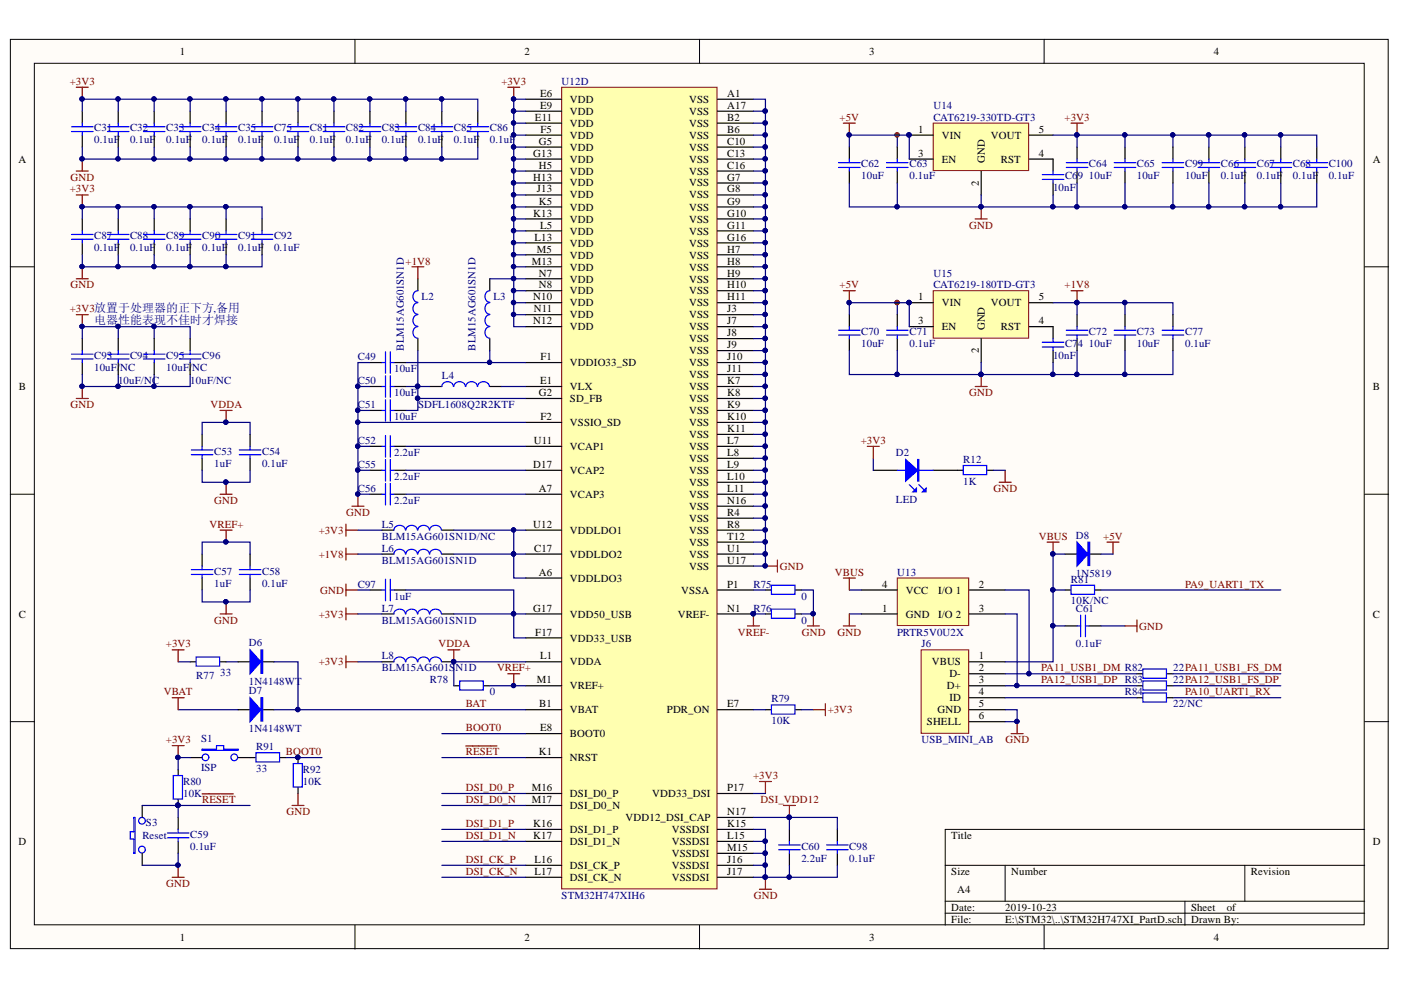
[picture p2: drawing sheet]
<svg xmlns="http://www.w3.org/2000/svg" width="297mm" height="210mm" viewBox="0 0 297 210" stroke-linecap="round" stroke-linejoin="round" font-family="sans-serif">
<defs><g id="words">
<text font-size="2.5" fill="#000080" x="20" y="68.8">电器性能表现不佳时才焊接</text>
<g font-size="2.3">
<text x="38.1" y="11.7">1</text>
<text x="111.2" y="11.7">2</text>
<text x="184.3" y="11.7">3</text>
<text x="257.3" y="11.7">4</text>
<text x="114.5" y="20.5">E6</text>
<text x="114.5" y="23.1">E9</text>
<text x="120.9" y="21.8">VDD</text>
<text x="146.1" y="21.8">VSS</text>
<text x="154.2" y="20.5">A1</text>
<text x="154.2" y="23.1">A17</text>
<text x="113.4" y="25.6">E11</text>
<text x="114.6" y="28.1">F5</text>
<text x="120.9" y="26.9">VDD</text>
<text x="120.9" y="29.4">VDD</text>
<text x="120.9" y="24.3">VDD</text>
<text x="146.1" y="26.9">VSS</text>
<text x="146.1" y="29.4">VSS</text>
<text x="146.1" y="24.3">VSS</text>
<text x="154.2" y="25.6">B2</text>
<text x="154.2" y="28.1">B6</text>
<text x="194.7" y="28.1">1</text>
<text x="199.7" y="29.4">VIN</text>
<text x="210.1" y="29.4">VOUT</text>
<text x="220.2" y="28.1">5</text>
<text x="3.9" y="34.5">A</text>
<text x="113.1" y="33.2">G13</text>
<text x="114.3" y="30.7">G5</text>
<text x="114.3" y="35.7">H5</text>
<text x="120.9" y="31.9">VDD</text>
<text x="120.9" y="34.5">VDD</text>
<text x="146.1" y="31.9">VSS</text>
<text x="146.1" y="34.5">VSS</text>
<text x="154.2" y="30.7">C10</text>
<text x="154.2" y="33.2">C13</text>
<text x="154.2" y="35.7">C16</text>
<text x="194.7" y="33.2">3</text>
<text x="199.7" y="34.5">EN</text>
<text x="208.8" y="34.5" transform="rotate(-90 208.8 34.5)">GND</text>
<text x="212.2" y="34.5">RST</text>
<text x="220.2" y="33.2">4</text>
<text x="291.1" y="34.5">A</text>
<text x="113.1" y="38.3">H13</text>
<text x="113.8" y="40.8">J13</text>
<text x="120.9" y="37">VDD</text>
<text x="120.9" y="39.5">VDD</text>
<text x="146.1" y="37">VSS</text>
<text x="146.1" y="39.5">VSS</text>
<text x="154.2" y="38.3">G7</text>
<text x="154.2" y="40.8">G8</text>
<text x="207.5" y="39.5" transform="rotate(-90 207.5 39.5)">2</text>
<text x="113.1" y="46">K13</text>
<text x="114.3" y="43.4">K5</text>
<text x="120.9" y="44.7">VDD</text>
<text x="120.9" y="42.1">VDD</text>
<text x="120.9" y="47.2">VDD</text>
<text x="146.1" y="42.1">VSS</text>
<text x="146.1" y="44.7">VSS</text>
<text x="146.1" y="47.2">VSS</text>
<text x="154.2" y="43.4">G9</text>
<text x="154.2" y="46">G10</text>
<text x="113.3" y="51">L13</text>
<text x="113.8" y="53.6">M5</text>
<text x="114.5" y="48.5">L5</text>
<text x="120.9" y="49.8">VDD</text>
<text x="120.9" y="52.3">VDD</text>
<text x="146.1" y="49.8">VSS</text>
<text x="146.1" y="52.3">VSS</text>
<text x="154.2" y="48.5">G11</text>
<text x="154.2" y="53.6">H7</text>
<text x="154.2" y="51">G16</text>
<text x="112.7" y="56.1">M13</text>
<text x="114.3" y="58.6">N7</text>
<text x="120.9" y="54.8">VDD</text>
<text x="120.9" y="57.4">VDD</text>
<text x="120.9" y="59.9">VDD</text>
<text x="146.1" y="54.8">VSS</text>
<text x="146.1" y="57.4">VSS</text>
<text x="146.1" y="59.9">VSS</text>
<text x="154.2" y="56.1">H8</text>
<text x="154.2" y="58.6">H9</text>
<text x="113.1" y="63.7">N10</text>
<text x="114.3" y="61.2">N8</text>
<text x="120.9" y="62.4">VDD</text>
<text x="120.9" y="65">VDD</text>
<text x="146.1" y="62.4">VSS</text>
<text x="146.1" y="65">VSS</text>
<text x="154.2" y="61.2">H10</text>
<text x="154.2" y="63.7">H11</text>
<text x="194.7" y="63.7">1</text>
<text x="199.7" y="65">VIN</text>
<text x="210.1" y="65">VOUT</text>
<text x="220.2" y="63.7">5</text>
<text x="113.1" y="68.8">N12</text>
<text x="113.2" y="66.2">N11</text>
<text x="120.9" y="67.5">VDD</text>
<text x="120.9" y="70">VDD</text>
<text x="146.1" y="67.5">VSS</text>
<text x="146.1" y="70">VSS</text>
<text x="154.2" y="66.2">J3</text>
<text x="154.2" y="68.8">J7</text>
<text x="154.2" y="71.3">J8</text>
<text x="194.7" y="68.8">3</text>
<text x="199.7" y="70">EN</text>
<text x="208.8" y="70" transform="rotate(-90 208.8 70)">GND</text>
<text x="212.2" y="70">RST</text>
<text x="220.2" y="68.8">4</text>
<text x="114.6" y="76.4">F1</text>
<text x="120.9" y="77.6">VDDIO33_SD</text>
<text x="146.1" y="72.6">VSS</text>
<text x="146.1" y="75.1">VSS</text>
<text x="146.1" y="77.6">VSS</text>
<text x="154.2" y="73.8">J9</text>
<text x="154.2" y="76.4">J10</text>
<text x="207.5" y="74.9" transform="rotate(-90 207.5 74.9)">2</text>
<text x="4" y="82.7">B</text>
<text x="114.3" y="84">G2</text>
<text x="114.5" y="81.4">E1</text>
<text x="120.9" y="82.7">VLX</text>
<text x="146.1" y="80.2">VSS</text>
<text x="146.1" y="82.7">VSS</text>
<text x="154.2" y="78.9">J11</text>
<text x="154.2" y="81.4">K7</text>
<text x="154.2" y="84">K8</text>
<text x="291.1" y="82.7">B</text>
<text x="114.6" y="89">F2</text>
<text x="120.9" y="85.2">SD_FB</text>
<text x="146.1" y="85.2">VSS</text>
<text x="146.1" y="87.8">VSS</text>
<text x="154.2" y="86.5">K9</text>
<text x="154.2" y="89">K10</text>
<text x="113.2" y="94.1">U11</text>
<text x="120.9" y="90.3">VSSIO_SD</text>
<text x="120.9" y="95.4">VCAP1</text>
<text x="146.1" y="90.3">VSS</text>
<text x="146.1" y="92.8">VSS</text>
<text x="146.1" y="95.4">VSS</text>
<text x="154.2" y="91.6">K11</text>
<text x="154.2" y="94.1">L7</text>
<text x="113.1" y="99.2">D17</text>
<text x="120.9" y="100.4">VCAP2</text>
<text x="146.1" y="97.9">VSS</text>
<text x="146.1" y="100.4">VSS</text>
<text x="154.2" y="96.6">L8</text>
<text x="154.2" y="99.2">L9</text>
<text x="154.2" y="101.7">L10</text>
<text x="114.3" y="104.3">A7</text>
<text x="120.9" y="105.6">VCAP3</text>
<text x="146.1" y="103">VSS</text>
<text x="146.1" y="105.6">VSS</text>
<text x="154.2" y="104.3">L11</text>
<text x="154.2" y="106.9">N16</text>
<text x="113.1" y="111.9">U12</text>
<text x="120.9" y="113.2">VDDLDO1</text>
<text x="146.1" y="110.7">VSS</text>
<text x="146.1" y="113.2">VSS</text>
<text x="146.1" y="108.1">VSS</text>
<text x="154.2" y="109.4">R4</text>
<text x="154.2" y="111.9">R8</text>
<text x="113.2" y="117">C17</text>
<text x="120.9" y="118.3">VDDLDO2</text>
<text x="146.1" y="118.3">VSS</text>
<text x="146.1" y="115.7">VSS</text>
<text x="154.2" y="117">U1</text>
<text x="154.2" y="114.5">T12</text>
<text x="154.2" y="119.5">U17</text>
<text x="114.3" y="122.1">A6</text>
<text x="120.9" y="123.3">VDDLDO3</text>
<text x="144.4" y="125.9">VSSA</text>
<text x="146.1" y="120.8">VSS</text>
<text x="154.2" y="124.6">P1</text>
<text x="187.1" y="124.6">4</text>
<text x="192.1" y="125.9">VCC</text>
<text x="198.9" y="125.9">I/O 1</text>
<text x="207.5" y="124.6">2</text>
<text x="4" y="130.9">C</text>
<text x="113.1" y="129.7">G17</text>
<text x="120.9" y="130.9">VDD50_USB</text>
<text x="143.7" y="130.9">VREF-</text>
<text x="154.2" y="129.7">N1</text>
<text x="187.1" y="129.7">1</text>
<text x="192.1" y="130.9">GND</text>
<text x="198.9" y="130.9">I/O 2</text>
<text x="207.5" y="129.7">3</text>
<text x="291.1" y="130.9">C</text>
<text x="113.5" y="134.7">F17</text>
<text x="120.9" y="136">VDD33_USB</text>
<text x="114.5" y="139.8">L1</text>
<text x="120.9" y="141.1">VDDA</text>
<text x="197.6" y="141.1">VBUS</text>
<text x="201.3" y="143.6">D-</text>
<text x="207.5" y="139.8">1</text>
<text x="207.5" y="142.4">2</text>
<text x="113.8" y="144.9">M1</text>
<text x="114.3" y="150">B1</text>
<text x="120.9" y="146.2">VREF+</text>
<text x="154.2" y="150">E7</text>
<text x="200.8" y="146.2">D+</text>
<text x="201.3" y="148.7">ID</text>
<text x="207.5" y="144.9">3</text>
<text x="207.5" y="147.4">4</text>
<text x="207.5" y="150">5</text>
<text x="114.5" y="155">E8</text>
<text x="120.9" y="151.2">VBAT</text>
<text x="141.4" y="151.2">PDR_ON</text>
<text x="196.5" y="153.8">SHELL</text>
<text x="198.7" y="151.2">GND</text>
<text x="207.5" y="152.5">6</text>
<text x="114.3" y="160.1">K1</text>
<text x="120.9" y="161.4">NRST</text>
<text x="120.9" y="156.3">BOOT0</text>
<text x="112.7" y="167.8">M16</text>
<text x="154.2" y="167.8">P17</text>
<text x="112.7" y="170.3">M17</text>
<text x="120.9" y="169">DSI_D0_P</text>
<text x="120.9" y="171.6">DSI_D0_N</text>
<text x="138.3" y="169">VDD33_DSI</text>
<text x="154.2" y="172.8">N17</text>
<text x="3.9" y="179.2">D</text>
<text x="113.1" y="175.4">K16</text>
<text x="113.1" y="177.9">K17</text>
<text x="120.9" y="176.6">DSI_D1_P</text>
<text x="120.9" y="179.2">DSI_D1_N</text>
<text x="132.6" y="174.1">VDD12_DSI_CAP</text>
<text x="142.4" y="176.6">VSSDSI</text>
<text x="142.4" y="179.2">VSSDSI</text>
<text x="154.2" y="175.4">K15</text>
<text x="154.2" y="177.9">L15</text>
<text x="201.7" y="177.9">Title</text>
<text x="291.1" y="179.2">D</text>
<text x="113.3" y="183">L16</text>
<text x="113.3" y="185.5">L17</text>
<text x="120.9" y="184.3">DSI_CK_P</text>
<text x="142.4" y="184.3">VSSDSI</text>
<text x="142.4" y="181.7">VSSDSI</text>
<text x="154.2" y="183">J16</text>
<text x="154.2" y="180.5">M15</text>
<text x="154.2" y="185.5">J17</text>
<text x="201.7" y="185.5">Size</text>
<text x="214.4" y="185.5">Number</text>
<text x="265.2" y="185.5">Revision</text>
<text x="120.9" y="186.8">DSI_CK_N</text>
<text x="142.4" y="186.8">VSSDSI</text>
<text x="203" y="189.3">A4</text>
<text x="201.7" y="193.1">Date:</text>
<text x="201.7" y="195.7">File:</text>
<text x="213.1" y="193.1">2019-10-23</text>
<text x="213.1" y="195.7">E:\STM32\..\STM32H747XI_PartD.sch</text>
<text x="252.5" y="193.1">Sheet</text>
<text x="252.5" y="195.7">Drawn By:</text>
<text x="260.1" y="193.1">of</text>
<text x="38.1" y="199.5">1</text>
<text x="111.2" y="199.5">2</text>
<text x="184.3" y="199.5">3</text>
<text x="257.3" y="199.5">4</text>
</g>
<g font-size="2.3" fill="#800000">
<text x="14.8" y="18">+3V3</text>
<text x="106.3" y="18">+3V3</text>
<text x="178" y="25.6">+5V</text>
<text x="225.7" y="25.6">+3V3</text>
<text x="14.8" y="40.8">+3V3</text>
<text x="15" y="38.3">GND</text>
<text x="205.5" y="48.5">GND</text>
<text x="86" y="56.1">+1V8</text>
<text x="15" y="61.2">GND</text>
<text x="178" y="61.2">+5V</text>
<text x="225.7" y="61.2">+1V8</text>
<text x="14.8" y="66.2">+3V3放置于处理器的正下方,备用</text>
<text x="205.5" y="84">GND</text>
<text x="15" y="86.5">GND</text>
<text x="44.7" y="86.5">VDDA</text>
<text x="182.5" y="94.1">+3V3</text>
<text x="45.4" y="106.9">GND</text>
<text x="210.7" y="104.3">GND</text>
<text x="44.4" y="111.9">VREF+</text>
<text x="67.6" y="113.2">+3V3</text>
<text x="73.4" y="109.4">GND</text>
<text x="67.6" y="118.3">+1V8</text>
<text x="220.2" y="114.5">VBUS</text>
<text x="233.9" y="114.5">+5V</text>
<text x="67.9" y="125.9">GND</text>
<text x="165.3" y="120.8">GND</text>
<text x="177" y="122.1">VBUS</text>
<text x="251.3" y="124.6">PA9_UART1_TX</text>
<text x="67.6" y="130.9">+3V3</text>
<text x="35.2" y="137.3">+3V3</text>
<text x="45.4" y="132.2">GND</text>
<text x="92.9" y="137.3">VDDA</text>
<text x="156.5" y="134.7">VREF-</text>
<text x="170" y="134.7">GND</text>
<text x="177.6" y="134.7">GND</text>
<text x="241.5" y="133.5">GND</text>
<text x="67.6" y="141.1">+3V3</text>
<text x="105.4" y="142.4">VREF+</text>
<text x="220.7" y="142.4">PA11_USB1_DM R82</text>
<text x="34.8" y="147.4">VBAT</text>
<text x="98.8" y="150">BAT</text>
<text x="220.7" y="144.9">PA12_USB1_DP R83</text>
<text x="251.3" y="147.4">PA10_UART1_RX</text>
<text x="98.8" y="155">BOOT0</text>
<text x="175.5" y="151.2">+3V3</text>
<text x="35.2" y="157.6">+3V3</text>
<text x="60.6" y="160.1">BOOT0</text>
<text x="98.8" y="160.1">RESET</text>
<text x="213.2" y="157.6">GND</text>
<text x="98.8" y="167.8">DSI_D0_P</text>
<text x="159.7" y="165.2">+3V3</text>
<text x="42.9" y="170.3">RESET</text>
<text x="60.7" y="172.8">GND</text>
<text x="98.8" y="170.3">DSI_D0_N</text>
<text x="161.3" y="170.3">DSI_VDD12</text>
<text x="98.8" y="175.4">DSI_D1_P</text>
<text x="98.8" y="177.9">DSI_D1_N</text>
<text x="98.8" y="183">DSI_CK_P</text>
<text x="98.8" y="185.5">DSI_CK_N</text>
<text x="35.3" y="188.1">GND</text>
<text x="159.8" y="190.6">GND</text>
</g>
<g font-size="2.3" fill="#000080">
<text x="119.1" y="18">U12D</text>
<text x="197.9" y="23.1">U14</text>
<text x="20" y="27.9">C31</text>
<text x="27.6" y="27.9">C32</text>
<text x="35.3" y="27.9">C33</text>
<text x="42.9" y="27.9">C34</text>
<text x="50.5" y="27.9">C35</text>
<text x="58.1" y="27.9">C75</text>
<text x="65.7" y="27.9">C81</text>
<text x="73.3" y="27.9">C82</text>
<text x="80.9" y="27.9">C83</text>
<text x="88.6" y="27.9">C84</text>
<text x="96.2" y="27.9">C85</text>
<text x="103.9" y="27.9">C86</text>
<text x="197.9" y="25.6">CAT6219-330TD-GT3</text>
<text x="20" y="30.4">0.1uF</text>
<text x="27.6" y="30.4">0.1uF</text>
<text x="35.3" y="30.4">0.1uF</text>
<text x="42.9" y="30.4">0.1uF</text>
<text x="50.5" y="30.4">0.1uF</text>
<text x="58.1" y="30.4">0.1uF</text>
<text x="65.7" y="30.4">0.1uF</text>
<text x="73.3" y="30.4">0.1uF</text>
<text x="80.9" y="30.4">0.1uF</text>
<text x="88.6" y="30.4">0.1uF</text>
<text x="96.2" y="30.4">0.1uF</text>
<text x="103.9" y="30.4">0.1uF</text>
<text x="182.6" y="35.5">C62</text>
<text x="192.8" y="35.5">C63</text>
<text x="230.9" y="35.5">C64</text>
<text x="241" y="35.5">C65</text>
<text x="251.3" y="35.5">C99</text>
<text x="258.9" y="35.5">C66</text>
<text x="266.5" y="35.5">C67</text>
<text x="274.1" y="35.5">C68</text>
<text x="281.7" y="35.5">C100</text>
<text x="182.6" y="38">10uF</text>
<text x="192.8" y="38">0.1uF</text>
<text x="223.3" y="40.6">10nF</text>
<text x="225.8" y="38">C6</text>
<text x="228.5" y="38">9</text>
<text x="230.9" y="38">10uF</text>
<text x="241" y="38">10uF</text>
<text x="251.3" y="38">10uF</text>
<text x="258.9" y="38">0.1uF</text>
<text x="266.5" y="38">0.1uF</text>
<text x="274.1" y="38">0.1uF</text>
<text x="281.7" y="38">0.1uF</text>
<text x="20" y="50.8">C87</text>
<text x="20" y="53.3">0.1uF</text>
<text x="27.6" y="50.8">C88</text>
<text x="27.6" y="53.3">0.1uF</text>
<text x="35.3" y="50.8">C89</text>
<text x="35.3" y="53.3">0.1uF</text>
<text x="42.9" y="50.8">C90</text>
<text x="42.9" y="53.3">0.1uF</text>
<text x="50.5" y="50.8">C91</text>
<text x="50.5" y="53.3">0.1uF</text>
<text x="58.1" y="50.8">C92</text>
<text x="58.1" y="53.3">0.1uF</text>
<text x="197.9" y="58.6">U15</text>
<text x="89.4" y="63.7">L2</text>
<text x="104.6" y="63.7">L3</text>
<text x="197.9" y="61.2">CAT6219-180TD-GT3</text>
<text x="182.6" y="71">C70</text>
<text x="192.8" y="71">C71</text>
<text x="230.9" y="71">C72</text>
<text x="241" y="71">C73</text>
<text x="251.3" y="71">C77</text>
<text x="20" y="76.1">C93</text>
<text x="27.6" y="76.1">C94</text>
<text x="35.3" y="76.1">C95</text>
<text x="42.9" y="76.1">C96</text>
<text x="75.9" y="76.4">C49</text>
<text x="85.6" y="74.3" transform="rotate(-90 85.6 74.3)">BLM15AG601SN1D</text>
<text x="100.8" y="74.3" transform="rotate(-90 100.8 74.3)">BLM15AG601SN1D</text>
<text x="182.6" y="73.6">10uF</text>
<text x="192.8" y="73.6">0.1uF</text>
<text x="223.3" y="76.1">10nF</text>
<text x="225.8" y="73.6">C7</text>
<text x="228.5" y="73.6">4</text>
<text x="230.9" y="73.6">10uF</text>
<text x="241" y="73.6">10uF</text>
<text x="251.3" y="73.6">0.1uF</text>
<text x="20" y="78.7">10uF/</text>
<text x="25" y="81.4">10uF/NC</text>
<text x="25.5" y="78.7">NC</text>
<text x="35.3" y="78.7">10uF/</text>
<text x="40.3" y="81.4">10uF/NC</text>
<text x="40.8" y="78.7">NC</text>
<text x="75.9" y="81.4">C50</text>
<text x="83.6" y="78.9">10uF</text>
<text x="83.6" y="84">10uF</text>
<text x="93.7" y="80.4">L4</text>
<text x="75.9" y="86.5">C51</text>
<text x="83.6" y="89">10uF</text>
<text x="88.6" y="86.5">SDFL1608Q2R2KTF</text>
<text x="75.9" y="94.1">C52</text>
<text x="45.4" y="96.4">C53</text>
<text x="45.4" y="98.9">1uF</text>
<text x="55.6" y="96.4">C54</text>
<text x="55.6" y="98.9">0.1uF</text>
<text x="75.9" y="99.2">C55</text>
<text x="83.6" y="96.6">2.2uF</text>
<text x="83.6" y="101.7">2.2uF</text>
<text x="189.9" y="96.6">D2</text>
<text x="204.2" y="98.2">R12</text>
<text x="75.9" y="104.3">C56</text>
<text x="83.6" y="106.9">2.2uF</text>
<text x="189.9" y="106.6">LED</text>
<text x="204.2" y="102.7">1K</text>
<text x="80.9" y="111.9">L5</text>
<text x="80.9" y="114.5">BLM15AG601SN1D/NC</text>
<text x="80.9" y="117">L6</text>
<text x="80.9" y="119.5">BLM15AG601SN1D</text>
<text x="228.1" y="114.2">D8</text>
<text x="45.4" y="121.8">C57</text>
<text x="45.4" y="124.4">1uF</text>
<text x="55.6" y="121.8">C58</text>
<text x="55.6" y="124.4">0.1uF</text>
<text x="75.9" y="124.6">C97</text>
<text x="159.8" y="124.6">R75</text>
<text x="190.2" y="122.1">U13</text>
<text x="227.1" y="123.6">R81</text>
<text x="228.1" y="122.3">1N5819</text>
<text x="80.9" y="129.7">L7</text>
<text x="83.6" y="127.1">1uF</text>
<text x="159.8" y="129.7">R76</text>
<text x="169.9" y="127.1">0</text>
<text x="227.1" y="128.2">10K/NC</text>
<text x="228.1" y="129.7">C61</text>
<text x="52.8" y="137">D6</text>
<text x="80.9" y="132.2">BLM15AG601SN1D</text>
<text x="169.9" y="132.2">0</text>
<text x="190.2" y="134.7">PRTR5V0U2X</text>
<text x="195.4" y="137.3">J6</text>
<text x="228.1" y="137.3">0.1uF</text>
<text x="41.6" y="143.9">R77</text>
<text x="46.7" y="143.4">33</text>
<text x="80.9" y="139.8">L8</text>
<text x="80.9" y="142.4">BLM15AG601SN1D</text>
<text x="248.7" y="142.4">22PA11_USB1_FS_DM</text>
<text x="52.8" y="145.1">1N4148WT</text>
<text x="52.8" y="147.2">D7</text>
<text x="91.2" y="144.9">R78</text>
<text x="103.9" y="147.4">0</text>
<text x="163.6" y="148.9">R79</text>
<text x="238.5" y="147.4">R84</text>
<text x="248.7" y="144.9">22PA12_USB1_FS_DP</text>
<text x="248.7" y="150">22/NC</text>
<text x="52.8" y="155.3">1N4148WT</text>
<text x="163.6" y="153.5">10K</text>
<text x="42.6" y="157.3">S1</text>
<text x="54.3" y="159.1">R91</text>
<text x="195.4" y="157.6">USB_MINI_AB</text>
<text x="38.8" y="166.5">R80</text>
<text x="42.6" y="163.5">ISP</text>
<text x="54.3" y="163.7">33</text>
<text x="64.2" y="164">R92</text>
<text x="64.2" y="166.5">10K</text>
<text x="38.8" y="169">10K</text>
<text x="30.2" y="177.9">Reset</text>
<text x="31" y="175.1">S3</text>
<text x="40.3" y="177.7">C59</text>
<text x="40.3" y="180.2">0.1uF</text>
<text x="169.9" y="180.2">C60</text>
<text x="169.9" y="182.7">2.2uF</text>
<text x="180.1" y="180.2">C98</text>
<text x="180.1" y="182.7">0.1uF</text>
<text x="119.1" y="190.6">STM32H747XIH6</text>
</g>
</g></defs>
<g fill="#fffcf8" stroke="#000" stroke-width=".21">
<path d="M2.2 8.3h292.1v192.8h-292.1z"/>
<path d="M7.3 13.4h281.9v182.7h-281.9z"/>
</g>
<g fill="none" stroke="#000" stroke-width=".21">
<path d="M75.3 8.3v5.1M148.3 8.3v5.1M221.4 8.3v5.1M2.2 56.6h5.1M289.3 56.6h5.1M2.2 104.8h5.1M289.3 104.8h5.1M2.2 153h5.1M289.3 153h5.1M289.3 175.9h-88.9v20.3M75.3 196.2v5M148.3 196.2v5"/>
<path d="M200.4 183.5h88.9M200.4 191.1h88.9M200.4 193.6h88.9M213.1 183.5v7.6M221.4 196.2v5M251.2 191.1v5.1M263.9 183.5v7.6"/>
</g>
<g fill="#000080" stroke="#000080" stroke-width=".21">
<circle cx="190.2" cy="64.1" r=".46"/>
<circle cx="190.2" cy="28.6" r=".46"/>
</g>
<path d="M119.1 18.5h32.9v170h-32.9z" fill="#ffffb0" stroke="#800000" stroke-width=".21"/>
<g fill="none" stroke="#000" stroke-width=".25">
<path d="M111.5 21h7.6M111.5 26.1h7.6M111.5 28.7h7.6M111.5 31.2h7.6M111.5 33.7h7.6M111.5 36.3h7.6M111.5 38.8h7.6M111.5 23.6h7.6M152.1 21h7.6M152.1 26.1h7.6M152.1 28.7h7.6M152.1 31.2h7.6"/>
<path d="M152.1 33.7h7.6M152.1 36.3h7.6M152.1 38.8h7.6M152.1 23.6h7.6M88.6 59.1v2.5M103.8 59.1v2.5M111.5 41.3h7.6M111.5 43.9h7.6M111.5 46.4h7.6M111.5 49h7.6M111.5 54h7.6M111.5 56.6h7.6"/>
<path d="M111.5 59.1h7.6M111.5 51.5h7.6M152.1 41.3h7.6M152.1 43.9h7.6M152.1 46.4h7.6M152.1 49h7.6M152.1 54h7.6M152.1 56.6h7.6M152.1 59.1h7.6M152.1 51.5h7.6M78.4 76.9h2.6M83.5 76.9h2.6"/>
<path d="M88.6 71.8v2.5M103.8 71.8v2.5M111.5 66.7h7.6M111.5 76.9h7.6M111.5 61.6h7.6M111.5 64.2h7.6M111.5 69.3h7.6M152.1 66.7h7.6M152.1 76.9h7.6M152.1 61.6h7.6M152.1 64.2h7.6M152.1 69.3h7.6"/>
<path d="M152.1 71.8h7.6M152.1 74.3h7.6M152.1 79.4h7.6M78.4 81.9h2.6M78.4 94.6h2.6M78.4 99.7h2.6M78.4 87h2.6M83.5 81.9h2.6M83.5 94.6h2.6M83.5 99.7h2.6M83.5 87h2.6M91.1 81.9h2.6"/>
<path d="M103.8 81.9h2.6M111.5 89.6h7.6M111.5 81.9h7.6M111.5 84.5h7.6M111.5 94.6h7.6M111.5 99.7h7.6M152.1 89.6h7.6M152.1 81.9h7.6M152.1 84.5h7.6M152.1 94.6h7.6M152.1 99.7h7.6M152.1 87h7.6"/>
<path d="M152.1 92.1h7.6M152.1 97.2h7.6M78.4 104.8h2.6M81 112.4h2.5M81 117.5h2.5M83.5 104.8h2.6M93.7 112.4h2.5M93.7 117.5h2.5M111.5 112.4h7.6M111.5 117.5h7.6M111.5 104.8h7.6M152.1 109.9h7.6"/>
<path d="M152.1 112.4h7.6M152.1 117.5h7.6M152.1 102.3h7.6M152.1 104.8h7.6M152.1 114.9h7.6M152.1 107.3h7.6M81 130.2h2.5M93.7 130.2h2.5M111.5 130.2h7.6M111.5 135.2h7.6M111.5 122.6h7.6M152.1 125.1h7.6"/>
<path d="M152.1 130.2h7.6M152.1 120h7.6M81 140.3h2.5M93.7 140.3h2.5M96.2 145.4h1.3M102.6 145.4h1.2M111.5 150.5h7.6M111.5 145.4h7.6M111.5 140.3h7.6M111.5 155.5h7.6M152.1 150.5h7.6M111.5 160.6h7.6"/>
<path d="M111.5 168.2h7.6M111.5 170.8h7.6M111.5 175.9h7.6M111.5 178.4h7.6M152.1 173.3h7.6M152.1 168.2h7.6M152.1 175.9h7.6M152.1 178.4h7.6M111.5 183.5h7.6M111.5 186h7.6M152.1 183.5h7.6M152.1 186h7.6"/>
<path d="M152.1 180.9h7.6"/>
</g>
<g fill="#000080" stroke="#000080" stroke-width=".21">
<circle cx="159.7" cy="130.1" r=".46"/>
<circle cx="108.9" cy="21" r=".46"/>
<circle cx="108.9" cy="66.7" r=".46"/>
<circle cx="108.9" cy="64.1" r=".46"/>
<circle cx="108.9" cy="61.6" r=".46"/>
<circle cx="108.9" cy="59.1" r=".46"/>
<circle cx="108.9" cy="56.5" r=".46"/>
<circle cx="108.9" cy="54" r=".46"/>
<circle cx="108.9" cy="51.4" r=".46"/>
<circle cx="108.9" cy="48.9" r=".46"/>
<circle cx="108.9" cy="46.4" r=".46"/>
<circle cx="108.9" cy="43.8" r=".46"/>
<circle cx="108.9" cy="41.3" r=".46"/>
<circle cx="108.9" cy="38.8" r=".46"/>
<circle cx="108.9" cy="36.2" r=".46"/>
<circle cx="108.9" cy="33.7" r=".46"/>
<circle cx="108.9" cy="31.2" r=".46"/>
<circle cx="108.9" cy="28.6" r=".46"/>
<circle cx="108.9" cy="26.1" r=".46"/>
<circle cx="108.9" cy="23.5" r=".46"/>
<circle cx="75.8" cy="104.7" r=".46"/>
<circle cx="88.5" cy="81.9" r=".46"/>
<circle cx="88.5" cy="84.4" r=".46"/>
<circle cx="103.8" cy="76.8" r=".46"/>
<circle cx="75.8" cy="89.5" r=".46"/>
<circle cx="75.8" cy="87" r=".46"/>
<circle cx="75.8" cy="81.9" r=".46"/>
<circle cx="75.8" cy="94.6" r=".46"/>
<circle cx="75.8" cy="99.7" r=".46"/>
<circle cx="108.9" cy="112.4" r=".46"/>
<circle cx="108.9" cy="117.4" r=".46"/>
<circle cx="108.9" cy="130.1" r=".46"/>
<circle cx="96.2" cy="140.3" r=".46"/>
</g>
<g fill="none" stroke="#800000" stroke-width=".25">
<path d="M107.7 18.5h2.5M108.9 18.5v2.5M87.3 56.6h2.6M88.6 56.6v2.5M73.3 111.1v2.6M73.3 116.2v2.5M73.3 112.4h2.6M73.3 117.5h2.6M74.6 107.3h2.6M75.9 104.8v2.5M73.3 128.9v2.5M73.3 139.1v2.5"/>
<path d="M73.3 130.2h2.6M73.3 140.3h2.6"/>
</g>
<g fill="none" stroke="#000080" stroke-width=".25">
<path d="M108.9 38.8h2.6M108.9 36.3h2.6M108.9 33.7h2.6M108.9 31.2h2.6M108.9 28.7h2.6M108.9 26.1h2.6M108.9 23.6h2.6M111.5 21h-2.6v48.3h2.6M103.8 59.1h7.7M108.9 56.6h2.6M108.9 54h2.6M108.9 51.5h2.6"/>
<path d="M108.9 49h2.6M108.9 46.4h2.6M108.9 43.9h2.6M108.9 41.3h2.6M78.4 76.9h-2.5v5M86.1 76.9h25.4M88.6 74.3v7.6h-2.5M103.8 74.3v2.6M108.9 66.7h2.6M108.9 64.2h2.6M108.9 61.6h2.6M75.9 89.6v15.2h2.5"/>
<path d="M75.9 94.6h2.5M75.9 99.7h2.5M75.9 87h2.5M78.4 81.9h-2.5v7.7h35.6M86.1 94.6h25.4M86.1 99.7h25.4M88.6 84.5v2.5h-2.5M91.1 81.9h-2.5v2.6h22.9M106.4 81.9h5.1M75.9 112.4h5.1M75.9 117.5h5.1M86.1 104.8h25.4"/>
<path d="M96.2 112.4h12.7v10.2h2.6M96.2 117.5h15.3M108.9 112.4h2.6M75.9 130.2h5.1M96.2 130.2h12.7v5h2.6M108.9 130.2h2.6M75.9 140.3h5.1"/>
</g>
<g fill="none" stroke="#00f" stroke-width=".25">
<path d="M81 76.9h.7M81.7 74.6v4.6M81.7 79.7v4.5M82.8 76.9h.7M82.8 74.6v4.6M82.8 79.7v4.5M88.6 69.3a1.23 1.23 0 0 0-1.1 1.2 1.23 1.23 0 0 0 1.1 1.2M88.6 66.7a1.24 1.24 0 0 0-1.1 1.2 1.24 1.24 0 0 0 1.1 1.3M88.6 64.2a1.23 1.23 0 0 0-1.1 1.2 1.23 1.23 0 0 0 1.1 1.2M88.6 61.6a1.23 1.23 0 0 0-1.1 1.3 1.23 1.23 0 0 0 1.1 1.2M103.8 69.3a1.23 1.23 0 0 0-1 1.2 1.23 1.23 0 0 0 1 1.2M103.8 66.7a1.25 1.25 0 0 0-1 1.3 1.25 1.25 0 0 0 1 1.2"/>
<path d="M103.8 64.2a1.23 1.23 0 0 0-1 1.2 1.23 1.23 0 0 0 1 1.2M103.8 61.6a1.23 1.23 0 0 0-1 1.3 1.23 1.23 0 0 0 1 1.2M81 81.9h.7M81 94.6h.7M81 99.7h.7M81 87h.7M81.7 84.7v4.6M81.7 92.4v4.5M81.7 97.4v4.6M82.8 84.7v4.6M82.8 92.4v4.5M82.8 97.4v4.6"/>
<path d="M82.8 81.9h.7M82.8 94.6h.7M82.8 99.7h.7M82.8 87h.7M96.1 81.9a1.24 1.24 0 0 0-1.2-1 1.24 1.24 0 0 0-1.2 1M98.7 81.9a1.24 1.24 0 0 0-1.3-1 1.24 1.24 0 0 0-1.2 1M101.2 81.9a1.24 1.24 0 0 0-1.2-1 1.24 1.24 0 0 0-1.2 1M103.7 81.9a1.25 1.25 0 0 0-1.2-1 1.25 1.25 0 0 0-1.2 1M81 104.8h.7M81.7 102.5v4.6M82.8 102.5v4.6M82.8 104.8h.7"/>
<path d="M86 117.5a1.24 1.24 0 0 0-1.3-1 1.24 1.24 0 0 0-1.2 1M86 112.4a1.24 1.24 0 0 0-1.3-1 1.24 1.24 0 0 0-1.2 1M88.5 117.5a1.24 1.24 0 0 0-1.2-1 1.24 1.24 0 0 0-1.2 1M88.5 112.4a1.24 1.24 0 0 0-1.2-1 1.24 1.24 0 0 0-1.2 1M91 117.5a1.24 1.24 0 0 0-1.2-1 1.24 1.24 0 0 0-1.2 1M91 112.4a1.24 1.24 0 0 0-1.2-1 1.24 1.24 0 0 0-1.2 1M93.6 117.5a1.25 1.25 0 0 0-1.3-1 1.25 1.25 0 0 0-1.2 1M93.6 112.4a1.25 1.25 0 0 0-1.3-1 1.25 1.25 0 0 0-1.2 1M86 130.2a1.24 1.24 0 0 0-1.3-1.1 1.24 1.24 0 0 0-1.2 1.1M88.5 130.2a1.24 1.24 0 0 0-1.2-1.1 1.24 1.24 0 0 0-1.2 1.1M91 130.2a1.24 1.24 0 0 0-1.2-1.1 1.24 1.24 0 0 0-1.2 1.1M93.6 130.2a1.25 1.25 0 0 0-1.3-1.1 1.25 1.25 0 0 0-1.2 1.1"/>
<path d="M86 140.3a1.24 1.24 0 0 0-1.3-1 1.24 1.24 0 0 0-1.2 1M88.5 140.3a1.24 1.24 0 0 0-1.2-1 1.24 1.24 0 0 0-1.2 1M91 140.3a1.24 1.24 0 0 0-1.2-1 1.24 1.24 0 0 0-1.2 1M93.6 140.3a1.25 1.25 0 0 0-1.3-1 1.25 1.25 0 0 0-1.2 1"/>
</g>
<path d="M97.5 144.4h5v1.9h-5z" fill="#fff" stroke="#00f" stroke-width=".25"/>
<path d="M42.9 92.1v-2.5h10.1v2.5M42.9 99.7v2.6h10.1v-2.6M42.9 117.5v-2.6h10.1v2.6M42.9 125.1v2.5h10.1v-2.5M37.8 150.5h12.7M47.9 140.3h2.6M103.8 145.4h7.7M111.5 140.3h-15.3v5.1" fill="none" stroke="#000080" stroke-width=".25"/>
<g fill="#000080" stroke="#000080" stroke-width=".21">
<circle cx="108.9" cy="145.3" r=".46"/>
<circle cx="96.2" cy="140.3" r=".46"/>
<circle cx="47.9" cy="89.5" r=".46"/>
<circle cx="47.9" cy="102.2" r=".47"/>
<circle cx="47.9" cy="114.9" r=".46"/>
<circle cx="47.9" cy="127.6" r=".46"/>
</g>
<path d="M46.7 87h2.5M47.9 87v2.6M46.7 104.8h2.5M46.7 112.4h2.5M47.9 102.3v2.5M47.9 112.4v2.5M46.7 130.2h2.5M47.9 127.6v2.6M94.9 137.8h2.6M96.2 137.8v2.5M107.7 142.9h2.5M108.9 142.9v2.5" fill="none" stroke="#800000" stroke-width=".25"/>
<path d="M42.9 92.1v2.5M42.9 97.2v2.5M53 92.1v2.5M53 97.2v2.5M42.9 117.5v2.5M53 117.5v2.5M42.9 122.6v2.5M53 122.6v2.5M50.5 140.3h2.5M55.6 140.3h2.5" fill="none" stroke="#000" stroke-width=".25"/>
<g fill="none" stroke="#00f" stroke-width=".25">
<path d="M40.6 96.4h4.5M40.6 95.4h4.5M42.9 94.6v.8M42.9 96.4v.8M50.7 96.4h4.6M50.7 95.4h4.6M53 94.6v.8M53 96.4v.8M40.6 121.8h4.5M40.6 120.8h4.5M42.9 120v.8M42.9 121.8v.8"/>
<path d="M50.7 121.8h4.6M50.7 120.8h4.6M53 120v.8M53 121.8v.8"/>
</g>
<path d="M53 137.8l2.3 2.5-2.3 2.6z" fill="#00f"/>
<path d="M53 137.8l2.3 2.5-2.3 2.6z" fill="none" stroke="#00f" stroke-width=".25"/>
<path d="M55.3 137.8h.4v5h-.4z" fill="#00f" stroke="#00f" stroke-width=".21"/>
<path d="M50.5 150.5h2.5M55.6 150.5h2.5" fill="none" stroke="#000" stroke-width=".25"/>
<path d="M53 147.9l2.3 2.6-2.3 2.5z" fill="#00f"/>
<path d="M53 147.9l2.3 2.6-2.3 2.5z" fill="none" stroke="#00f" stroke-width=".25"/>
<path d="M55.3 147.9h.4v5h-.4z" fill="#00f" stroke="#00f" stroke-width=".21"/>
<path d="M58.1 140.3h5.1v10.2h48.3M58.1 150.5h5.1" fill="none" stroke="#000080" stroke-width=".25"/>
<circle cx="63.1" cy="150.4" r=".46" fill="#000080" stroke="#000080" stroke-width=".21"/>
<path d="M40.3 140.3h1.3M46.7 140.3h1.2" fill="none" stroke="#000" stroke-width=".25"/>
<path d="M41.6 139.3h5v1.9h-5z" fill="#fff" stroke="#00f" stroke-width=".25"/>
<path d="M37.8 140.3h2.5M37.8 170.8h15.2" fill="none" stroke="#000080" stroke-width=".25"/>
<path d="M37.8 163.2v1.2M37.8 169.5v1.3M37.8 173.3v2.6M37.8 178.4v2.5" fill="none" stroke="#000" stroke-width=".25"/>
<path d="M35.5 176.6h4.6M35.5 177.6h4.6M37.8 175.9v.7M37.8 177.6v.8" fill="none" stroke="#00f" stroke-width=".25"/>
<path d="M98.8 158.2h3.8M102.7 158.2h1.3M104.1 158.2h1.3M36.5 186h2.5M37.8 183.5v2.5" fill="none" stroke="#800000" stroke-width=".25"/>
<g fill="#000080" stroke="#000080" stroke-width=".21">
<circle cx="37.7" cy="183.4" r=".46"/>
<circle cx="37.7" cy="170.7" r=".46"/>
</g>
<path d="M36.7 164.4h2v5h-2z" fill="#fff" stroke="#00f" stroke-width=".25"/>
<g fill="#000080" stroke="#000080" stroke-width=".21">
<circle cx="37.7" cy="170.7" r=".46"/>
<circle cx="162.2" cy="186" r=".46"/>
<circle cx="162.2" cy="183.4" r=".46"/>
<circle cx="162.2" cy="180.9" r=".47"/>
<circle cx="162.2" cy="178.3" r=".46"/>
</g>
<path d="M42.9 168.3h3.8M46.8 168.3h1.3M48.2 168.3h1.3M161 165.7h2.6M162.3 165.7v2.5M161 188.5h2.6M162.3 186v2.5" fill="none" stroke="#800000" stroke-width=".25"/>
<path d="M93.7 155.5h17.8M93.7 160.6h17.8M159.7 178.4h2.6M159.7 168.2h2.6M159.7 183.5h2.6M159.7 180.9h2.6" fill="none" stroke="#000080" stroke-width=".25"/>
<path d="M162.3 130.2h1.3M168.6 130.2h1.3M167.4 175.9v2.5M167.4 180.9v2.6" fill="none" stroke="#000" stroke-width=".25"/>
<path d="M165.1 179.2h4.6M167.4 178.4v.8M165.1 180.2h4.6M167.4 180.2v.7" fill="none" stroke="#00f" stroke-width=".25"/>
<path d="M163.6 129.2h4.9v1.9h-4.9z" fill="#fff" stroke="#00f" stroke-width=".25"/>
<path d="M162.3 125.1h1.3M168.6 125.1h1.3" fill="none" stroke="#000" stroke-width=".25"/>
<path d="M163.6 124.1h4.9v1.9h-4.9z" fill="#fff" stroke="#00f" stroke-width=".25"/>
<g fill="none" stroke="#000080" stroke-width=".25">
<path d="M159.7 21h2.6v99h-2.6M159.7 38.8h2.6M159.7 36.3h2.6M159.7 33.7h2.6M159.7 31.2h2.6M159.7 28.7h2.6M159.7 26.1h2.6M159.7 23.6h2.6M159.7 59.1h2.6M159.7 56.6h2.6M159.7 54h2.6M159.7 51.5h2.6"/>
<path d="M159.7 49h2.6M159.7 46.4h2.6M159.7 43.9h2.6M159.7 41.3h2.6M159.7 79.4h2.6M159.7 76.9h2.6M159.7 74.3h2.6M159.7 71.8h2.6M159.7 69.3h2.6M159.7 66.7h2.6M159.7 64.2h2.6M159.7 61.6h2.6"/>
<path d="M159.7 99.7h2.6M159.7 97.2h2.6M159.7 94.6h2.6M159.7 92.1h2.6M159.7 89.6h2.6M159.7 87h2.6M159.7 84.5h2.6M159.7 81.9h2.6M159.7 117.5h2.6M159.7 114.9h2.6M159.7 112.4h2.6M159.7 109.9h2.6"/>
<path d="M159.7 107.3h2.6M159.7 104.8h2.6M159.7 102.3h2.6M159.7 125.1h2.6M159.7 130.2h2.6M169.9 125.1h2.6v5.1h-2.6"/>
</g>
<g fill="#000080" stroke="#000080" stroke-width=".21">
<circle cx="159.7" cy="130.1" r=".46"/>
<circle cx="172.4" cy="130.1" r=".46"/>
<circle cx="162.2" cy="120" r=".46"/>
<circle cx="162.2" cy="117.4" r=".47"/>
<circle cx="162.2" cy="114.9" r=".46"/>
<circle cx="162.2" cy="112.4" r=".46"/>
<circle cx="162.2" cy="109.8" r=".47"/>
<circle cx="162.2" cy="107.3" r=".46"/>
<circle cx="162.2" cy="104.7" r=".46"/>
<circle cx="162.2" cy="102.2" r=".47"/>
<circle cx="162.2" cy="99.7" r=".46"/>
<circle cx="162.2" cy="97.1" r=".46"/>
<circle cx="162.2" cy="94.6" r=".47"/>
<circle cx="162.2" cy="92" r=".46"/>
<circle cx="162.2" cy="89.5" r=".46"/>
<circle cx="162.2" cy="87" r=".47"/>
<circle cx="162.2" cy="84.4" r=".46"/>
<circle cx="162.2" cy="81.9" r=".46"/>
<circle cx="162.2" cy="79.4" r=".47"/>
<circle cx="162.2" cy="76.8" r=".46"/>
<circle cx="162.2" cy="74.3" r=".46"/>
<circle cx="162.2" cy="71.8" r=".47"/>
<circle cx="162.2" cy="69.2" r=".46"/>
<circle cx="162.2" cy="66.7" r=".46"/>
<circle cx="162.2" cy="64.1" r=".47"/>
<circle cx="162.2" cy="61.6" r=".47"/>
<circle cx="162.2" cy="59.1" r=".46"/>
<circle cx="162.2" cy="56.5" r=".46"/>
<circle cx="162.2" cy="54" r=".47"/>
<circle cx="162.2" cy="51.4" r=".46"/>
<circle cx="162.2" cy="48.9" r=".46"/>
<circle cx="162.2" cy="46.4" r=".47"/>
<circle cx="162.2" cy="43.8" r=".46"/>
<circle cx="162.2" cy="41.3" r=".46"/>
<circle cx="162.2" cy="38.8" r=".47"/>
<circle cx="162.2" cy="36.2" r=".46"/>
<circle cx="162.2" cy="33.7" r=".46"/>
<circle cx="162.2" cy="31.2" r=".47"/>
<circle cx="162.2" cy="28.6" r=".46"/>
<circle cx="162.2" cy="26.1" r=".46"/>
<circle cx="162.2" cy="23.5" r=".47"/>
</g>
<path d="M164.8 118.7v2.6M162.3 120h2.5M171.2 132.7h2.5M172.5 130.2v2.5" fill="none" stroke="#800000" stroke-width=".25"/>
<path d="M162.3 150.5h1.3M168.6 150.5h1.3" fill="none" stroke="#000" stroke-width=".25"/>
<path d="M163.6 149.5h4.9v1.9h-4.9z" fill="#fff" stroke="#00f" stroke-width=".25"/>
<g fill="none" stroke="#000080" stroke-width=".25">
<path d="M190.2 28.7v2.5M228.4 28.7v2.5M228.4 38.8v5.1M238.5 28.7v2.5M238.5 38.8v5.1M248.7 28.7v2.5M248.7 38.8v5.1M256.3 28.7v2.5M256.3 38.8v5.1M159.7 150.5h2.6M169.9 150.5h2.6M93.7 168.2h17.8"/>
<path d="M93.7 170.8h17.8M93.7 175.9h17.8M93.7 178.4h17.8M159.7 175.9h2.6v10.1h-2.6M159.7 173.3h7.7v2.6M93.7 183.5h17.8M93.7 186h17.8M167.4 183.5v2.5h-5.1"/>
</g>
<g fill="#000080" stroke="#000080" stroke-width=".21">
<circle cx="162.2" cy="186" r=".46"/>
<circle cx="162.2" cy="183.4" r=".46"/>
<circle cx="162.2" cy="180.9" r=".47"/>
<circle cx="162.2" cy="178.3" r=".46"/>
<circle cx="167.3" cy="186" r=".46"/>
<circle cx="167.3" cy="173.3" r=".46"/>
<circle cx="208" cy="43.8" r=".46"/>
<circle cx="256.3" cy="43.8" r=".46"/>
<circle cx="248.6" cy="28.6" r=".46"/>
<circle cx="248.6" cy="43.8" r=".46"/>
<circle cx="256.3" cy="28.6" r=".46"/>
<circle cx="180" cy="28.6" r=".46"/>
<circle cx="228.3" cy="28.6" r=".46"/>
<circle cx="238.5" cy="28.6" r=".46"/>
<circle cx="238.5" cy="43.8" r=".46"/>
<circle cx="228.3" cy="43.8" r=".46"/>
</g>
<path d="M178.8 26.1h2.5M180.1 26.1v2.6M206.8 46.4h2.5M208 43.9v2.5M36.5 147.9h2.5M37.8 147.9v2.6M166.1 170.8h2.5M167.4 170.8v2.5" fill="none" stroke="#800000" stroke-width=".25"/>
<circle cx="190.2" cy="28.6" r=".46" fill="#800000" stroke="#800000" stroke-width=".21"/>
<g fill="none" stroke="#000" stroke-width=".25">
<path d="M180.1 31.2v2.5M180.1 36.3v2.5M190.2 31.2v2.5M190.2 36.3v2.5M228.4 31.2v2.5M228.4 36.3v2.5M238.5 31.2v2.5M238.5 36.3v2.5M256.3 31.2v2.5M256.3 36.3v2.5M263.9 31.2v2.5M263.9 36.3v2.5"/>
<path d="M271.6 31.2v2.5M271.6 36.3v2.5"/>
</g>
<g fill="none" stroke="#00f" stroke-width=".25">
<path d="M177.8 35.5h4.6M177.8 34.5h4.6M180.1 33.7v.8M180.1 35.5v.8M188 35.5h4.5M188 34.5h4.5M190.2 33.7v.8M190.2 35.5v.8M226.1 35.5h4.5M226.1 34.5h4.5M228.4 33.7v.8M228.4 35.5v.8"/>
<path d="M236.2 35.5h4.6M236.2 34.5h4.6M238.5 33.7v.8M238.5 35.5v.8M254 35.5h4.6M254 34.5h4.6M256.3 33.7v.8M256.3 35.5v.8M261.6 35.5h4.6M261.6 34.5h4.6M263.9 33.7v.8M263.9 35.5v.8"/>
<path d="M269.3 35.5h4.5M269.3 34.5h4.5M271.6 33.7v.8M271.6 35.5v.8"/>
</g>
<path d="M197.9 26.1h20.2v10.1h-20.2z" fill="#ffffb0" stroke="#800000" stroke-width=".21"/>
<path d="M192.8 28.7h5.1M192.8 33.7h5.1M208 36.3v5M218.2 28.7h5.1M218.2 33.7h5.1v2.6M223.3 38.8v2.5M180.1 66.7v2.6M180.1 71.8v2.5M190.2 66.7v2.6M190.2 71.8v2.5M228.4 66.7v2.6M228.4 71.8v2.5" fill="none" stroke="#000" stroke-width=".25"/>
<g fill="#000080" stroke="#000080" stroke-width=".21">
<circle cx="192.7" cy="28.6" r=".46"/>
<circle cx="223.2" cy="43.8" r=".46"/>
<circle cx="208" cy="43.8" r=".46"/>
<circle cx="180" cy="28.6" r=".46"/>
<circle cx="190.2" cy="43.8" r=".46"/>
<circle cx="208" cy="79.4" r=".46"/>
<circle cx="228.3" cy="64.1" r=".46"/>
<circle cx="180" cy="64.1" r=".46"/>
<circle cx="228.3" cy="79.4" r=".46"/>
</g>
<g fill="none" stroke="#00f" stroke-width=".25">
<path d="M221 38h4.6M221 37h4.6M223.3 36.3v.7M223.3 38v.8M177.8 71h4.6M177.8 70h4.6M180.1 69.3v.7M180.1 71v.8M188 71h4.5M188 70h4.5M190.2 69.3v.7M190.2 71v.8"/>
<path d="M226.1 71h4.5M226.1 70h4.5M228.4 69.3v.7M228.4 71v.8"/>
</g>
<path d="M180.1 31.2v-2.5h12.7v5M180.1 38.8v5.1h10.1M208 41.3v2.6M223.3 41.3v2.6M190.2 64.2v2.5M228.4 64.2v2.5M228.4 74.3v5.1" fill="none" stroke="#000080" stroke-width=".25"/>
<circle cx="190.2" cy="64.1" r=".46" fill="#800000" stroke="#800000" stroke-width=".21"/>
<path d="M178.8 61.6h2.5M180.1 61.6v2.6M208 79.4v2.5M227.1 61.6h2.5M228.4 61.6v2.6M206.8 81.9h2.5" fill="none" stroke="#800000" stroke-width=".25"/>
<path d="M197.9 61.6h20.2v10.1h-20.2z" fill="#ffffb0" stroke="#800000" stroke-width=".21"/>
<path d="M192.8 64.2h5.1M192.8 69.3h5.1M208 71.8v5.1M218.2 64.2h5.1M218.2 69.3h5.1v2.5M223.3 74.3v2.6" fill="none" stroke="#000" stroke-width=".25"/>
<g fill="#000080" stroke="#000080" stroke-width=".21">
<circle cx="192.7" cy="64.1" r=".47"/>
<circle cx="223.2" cy="79.4" r=".47"/>
<circle cx="208" cy="79.4" r=".46"/>
<circle cx="180" cy="64.1" r=".46"/>
<circle cx="190.2" cy="79.4" r=".46"/>
</g>
<path d="M221 73.6h4.6M221 72.6h4.6M223.3 71.8v.8M223.3 73.6v.7" fill="none" stroke="#00f" stroke-width=".25"/>
<path d="M180.1 66.7v-2.5h12.7v5.1M180.1 74.3v5.1h10.1M208 76.9v2.5M223.3 76.9v2.5" fill="none" stroke="#000080" stroke-width=".25"/>
<path d="M195.3 137.8h10.1v17.7h-10.1z" fill="#ffffb0" stroke="#800000" stroke-width=".21"/>
<path d="M225.8 125.1h1.3M232.2 125.1h1.2M205.5 140.3h7.6M205.5 142.9h7.6M205.5 145.4h7.6M205.5 147.9h7.6M205.5 150.5h7.6M205.5 153h7.6" fill="none" stroke="#000" stroke-width=".25"/>
<path d="M227.1 124.1h5v1.9h-5z" fill="#fff" stroke="#00f" stroke-width=".25"/>
<path d="M190.2 122.6h15.2v10h-15.2z" fill="#ffffb0" stroke="#800000" stroke-width=".21"/>
<path d="M182.6 130.2h7.6M182.6 125.1h7.6M205.5 130.2h7.6M205.5 125.1h7.6M241.1 142.9h1.2M247.4 142.9h1.3" fill="none" stroke="#000" stroke-width=".25"/>
<path d="M180.1 130.2h2.5M180.1 125.1h2.5" fill="none" stroke="#000080" stroke-width=".25"/>
<path d="M178.8 132.7h2.5M180.1 130.2v2.5" fill="none" stroke="#800000" stroke-width=".25"/>
<path d="M242.3 141.8h5v2h-5z" fill="#fff" stroke="#00f" stroke-width=".25"/>
<path d="M241.1 145.4h1.2M247.4 145.4h1.3" fill="none" stroke="#000" stroke-width=".25"/>
<path d="M242.3 144.4h5v1.9h-5z" fill="#fff" stroke="#00f" stroke-width=".25"/>
<path d="M213.1 130.2h2.6v15.2M213.1 125.1h5.1v17.8M223.3 132.7h2.5M233.4 125.1h38.2M233.4 132.7h5.1M213.1 145.4h28M213.1 150.5h2.6v2.5h-2.6M248.7 145.4h22.9M248.7 142.9h22.9M248.7 147.9h22.9" fill="none" stroke="#000080" stroke-width=".25"/>
<g fill="#000080" stroke="#000080" stroke-width=".21">
<circle cx="215.6" cy="145.3" r=".46"/>
<circle cx="218.1" cy="142.8" r=".46"/>
<circle cx="223.2" cy="132.7" r=".47"/>
<circle cx="215.6" cy="153" r=".46"/>
</g>
<path d="M178.8 122.6h2.5M180.1 122.6v2.5M214.4 155.5h2.5M215.7 153v2.5" fill="none" stroke="#800000" stroke-width=".25"/>
<path d="M225.8 117.5h2.6M230.9 117.5h2.5M225.8 132.7h2.6M230.9 132.7h2.5" fill="none" stroke="#000" stroke-width=".25"/>
<path d="M228.4 132.7h.7M229.1 130.4v4.6M230.1 132.7h.8M230.1 130.4v4.6" fill="none" stroke="#00f" stroke-width=".25"/>
<path d="M228.4 114.9l2.2 2.6-2.2 2.5z" fill="#00f"/>
<path d="M228.4 114.9l2.2 2.6-2.2 2.5z" fill="none" stroke="#00f" stroke-width=".25"/>
<path d="M230.6 114.9h.4v5h-.4z" fill="#00f" stroke="#00f" stroke-width=".21"/>
<path d="M222 114.9h2.5M223.3 114.9v2.6M234.7 114.9h2.5M236 114.9v2.6" fill="none" stroke="#800000" stroke-width=".25"/>
<g fill="#000080" stroke="#000080" stroke-width=".21">
<circle cx="223.2" cy="117.4" r=".47"/>
<circle cx="223.2" cy="125.1" r=".47"/>
<circle cx="223.2" cy="132.7" r=".47"/>
</g>
<path d="M225.8 117.5h-2.5v7.6M233.4 117.5h2.6M225.8 125.1h-2.5v15.2h-10.2" fill="none" stroke="#000080" stroke-width=".25"/>
<path d="M241.1 147.9h1.2M247.4 147.9h1.3" fill="none" stroke="#000" stroke-width=".25"/>
<path d="M242.3 146.9h5v1.9h-5z" fill="#fff" stroke="#00f" stroke-width=".25"/>
<path d="M190.2 74.3v5.1h48.3v-5.1M223.3 64.2h15.2v2.5M238.5 64.2h10.2v2.5M248.7 74.3v5.1h-10.2M213.1 142.9h28M213.1 147.9h28" fill="none" stroke="#000080" stroke-width=".25"/>
<path d="M238.5 132.7h2.6M241.1 131.4v2.6" fill="none" stroke="#800000" stroke-width=".25"/>
<g fill="#000080" stroke="#000080" stroke-width=".21">
<circle cx="218.1" cy="142.8" r=".46"/>
<circle cx="228.3" cy="64.1" r=".46"/>
<circle cx="238.5" cy="64.1" r=".46"/>
<circle cx="238.5" cy="79.4" r=".46"/>
<circle cx="228.3" cy="79.4" r=".46"/>
<circle cx="223.2" cy="79.4" r=".47"/>
<circle cx="208" cy="79.4" r=".46"/>
<circle cx="190.2" cy="79.4" r=".46"/>
</g>
<path d="M238.5 66.7v2.6M238.5 71.8v2.5M185.2 99.7h5M197.9 99.7h5" fill="none" stroke="#000" stroke-width=".25"/>
<path d="M236.2 71h4.6M236.2 70h4.6M238.5 69.3v.7M238.5 71v.8M190.2 99.7h7.7M192.8 102.8l1 1M194.8 102.8l1 1" fill="none" stroke="#00f" stroke-width=".25"/>
<path d="M192 97.4l2.6 2.3-2.6 2.3z" fill="#00f"/>
<path d="M192 97.4l2.6 2.3-2.6 2.3zM194.6 97.4h.2v4.6h-.2zM194.7 97.4v4.6" fill="none" stroke="#00f" stroke-width=".25"/>
<path d="M195.6 104.3l.7-.8v.8z" fill="#00f"/>
<path d="M195.6 104.3l.7-.8v.8z" fill="none" stroke="#00f" stroke-width=".25"/>
<path d="M193.5 104.3l.8-.8v.8z" fill="#00f"/>
<path d="M193.5 104.3l.8-.8v.8z" fill="none" stroke="#00f" stroke-width=".25"/>
<path d="M202.9 99.7h1.3M209.3 99.7h1.3" fill="none" stroke="#000" stroke-width=".25"/>
<path d="M204.2 98.7h5v1.9h-5z" fill="#fff" stroke="#00f" stroke-width=".25"/>
<path d="M185.2 97.2v2.5M210.6 99.7h2.5" fill="none" stroke="#000080" stroke-width=".25"/>
<path d="M213.1 99.7v2.6M211.8 102.3h2.6" fill="none" stroke="#800000" stroke-width=".25"/>
<path d="M53 160.6h1.3M59.4 160.6h1.2" fill="none" stroke="#000" stroke-width=".25"/>
<path d="M54.3 159.6h5v1.9h-5z" fill="#fff" stroke="#00f" stroke-width=".25"/>
<g fill="none" stroke="#00f" stroke-width=".25">
<path d="M42.9 158.8h3v-.7h1.5v.7h3.1v.3h-7.6z"/>
<circle cx="43.6" cy="160.6" r=".71"/>
<circle cx="49.7" cy="160.6" r=".71"/>
</g>
<path d="M40.3 160.6h2.6M50.5 160.6h2.5M63.2 160.6v1.3M63.2 167v1.2" fill="none" stroke="#000" stroke-width=".25"/>
<circle cx="63.1" cy="160.6" r=".46" fill="#000080" stroke="#000080" stroke-width=".21"/>
<path d="M62.2 161.9h1.9v5h-1.9z" fill="#fff" stroke="#00f" stroke-width=".25"/>
<g fill="#000080" stroke="#000080" stroke-width=".21">
<circle cx="63.1" cy="160.6" r=".46"/>
<circle cx="37.7" cy="170.7" r=".46"/>
<circle cx="37.7" cy="183.4" r=".46"/>
<circle cx="37.7" cy="160.6" r=".46"/>
<circle cx="228.3" cy="28.6" r=".46"/>
<circle cx="25" cy="33.7" r=".46"/>
<circle cx="25" cy="21" r=".46"/>
<circle cx="17.4" cy="21" r=".46"/>
<circle cx="47.9" cy="21" r=".46"/>
<circle cx="40.3" cy="21" r=".46"/>
<circle cx="32.6" cy="21" r=".46"/>
<circle cx="47.9" cy="33.7" r=".46"/>
<circle cx="40.3" cy="33.7" r=".46"/>
<circle cx="32.6" cy="33.7" r=".46"/>
<circle cx="17.4" cy="33.7" r=".46"/>
<circle cx="25" cy="56.5" r=".46"/>
<circle cx="25" cy="43.8" r=".46"/>
<circle cx="17.4" cy="43.8" r=".46"/>
<circle cx="47.9" cy="43.8" r=".46"/>
<circle cx="40.3" cy="43.8" r=".46"/>
<circle cx="32.6" cy="43.8" r=".46"/>
<circle cx="47.9" cy="56.5" r=".46"/>
<circle cx="40.3" cy="56.5" r=".46"/>
<circle cx="32.6" cy="56.5" r=".46"/>
<circle cx="17.4" cy="56.5" r=".46"/>
<circle cx="70.8" cy="33.7" r=".46"/>
<circle cx="70.8" cy="21" r=".46"/>
<circle cx="93.6" cy="21" r=".46"/>
<circle cx="86" cy="21" r=".46"/>
<circle cx="78.4" cy="21" r=".46"/>
<circle cx="93.6" cy="33.7" r=".46"/>
<circle cx="86" cy="33.7" r=".46"/>
<circle cx="78.4" cy="33.7" r=".46"/>
<circle cx="55.5" cy="33.7" r=".46"/>
<circle cx="63.1" cy="33.7" r=".46"/>
<circle cx="55.5" cy="21" r=".46"/>
<circle cx="63.1" cy="21" r=".46"/>
<circle cx="159.7" cy="130.1" r=".46"/>
<circle cx="25" cy="81.9" r=".46"/>
<circle cx="25" cy="69.2" r=".46"/>
<circle cx="17.4" cy="69.2" r=".46"/>
<circle cx="32.6" cy="69.2" r=".46"/>
<circle cx="32.6" cy="81.9" r=".46"/>
<circle cx="17.4" cy="81.9" r=".46"/>
<circle cx="108.9" cy="130.1" r=".46"/>
<circle cx="167.3" cy="173.3" r=".46"/>
<circle cx="167.3" cy="186" r=".46"/>
<circle cx="238.5" cy="28.6" r=".46"/>
<circle cx="248.6" cy="28.6" r=".46"/>
<circle cx="256.3" cy="28.6" r=".46"/>
<circle cx="263.9" cy="28.6" r=".46"/>
<circle cx="271.5" cy="28.6" r=".46"/>
<circle cx="263.9" cy="43.8" r=".46"/>
<circle cx="256.3" cy="43.8" r=".46"/>
<circle cx="248.6" cy="43.8" r=".46"/>
<circle cx="238.5" cy="43.8" r=".46"/>
<circle cx="228.3" cy="43.8" r=".46"/>
<circle cx="223.2" cy="43.8" r=".46"/>
<circle cx="208" cy="43.8" r=".46"/>
<circle cx="190.2" cy="43.8" r=".46"/>
<circle cx="271.5" cy="43.8" r=".46"/>
</g>
<g fill="none" stroke="#000080" stroke-width=".25">
<path d="M17.4 31.2v2.5h38.2v-2.5M17.4 23.6v-2.6h38.2v2.6M25.1 21v2.6M25.1 31.2v2.5M32.7 21v2.6M32.7 31.2v2.5M40.3 21v2.6M40.3 31.2v2.5M47.9 21v2.6M47.9 31.2v2.5M55.6 33.7h7.6M55.6 21h7.6"/>
<path d="M63.2 31.2v2.5h38.1v-2.5M63.2 23.6v-2.6h38.1v2.6M70.8 21v2.6M70.8 31.2v2.5M78.4 21v2.6M78.4 31.2v2.5M86.1 21v2.6M86.1 31.2v2.5M93.7 21v2.6M93.7 31.2v2.5M190.2 38.8v5.1h73.7v-5.1M223.3 28.7h40.6v2.5"/>
<path d="M263.9 28.7h7.7v2.5M271.6 38.8v5.1h-7.7M271.6 28.7h7.6v2.5M279.2 38.8v5.1h-7.6M17.4 46.4v-2.5h38.2v2.5M17.4 54v2.6h38.2v-2.6M25.1 43.9v2.5M25.1 54v2.6M32.7 43.9v2.5M32.7 54v2.6M40.3 43.9v2.5M40.3 54v2.6"/>
<path d="M47.9 43.9v2.5M47.9 54v2.6M17.4 79.4v2.5h22.9v-2.5M17.4 71.8v-2.5h22.9v2.5M25.1 69.3v2.5M25.1 79.4v2.5M32.7 69.3v2.5M32.7 79.4v2.5M75.9 125.1h2.5M86.1 125.1h22.8v5.1M30.2 170.8h7.6v2.5M40.3 160.6h-2.5v2.6"/>
<path d="M60.6 160.6h7.7M167.4 173.3h10.1v2.6M37.8 180.9v2.6h-7.6M177.5 183.5v2.5h-10.1"/>
</g>
<g fill="none" stroke="#00f" stroke-width=".25">
<path d="M15.2 27.9h4.5M15.2 26.9h4.5M17.4 26.1v.8M17.4 27.9v.8M22.8 27.9h4.6M22.8 26.9h4.6M25.1 26.1v.8M25.1 27.9v.8M30.4 27.9h4.6M30.4 26.9h4.6M32.7 26.1v.8M32.7 27.9v.8"/>
<path d="M38 27.9h4.6M38 26.9h4.6M40.3 26.1v.8M40.3 27.9v.8M45.7 27.9h4.5M45.7 26.9h4.5M47.9 26.1v.8M47.9 27.9v.8M53.3 27.9h4.5M53.3 26.9h4.5M55.6 26.1v.8M55.6 27.9v.8"/>
<path d="M60.9 27.9h4.6M60.9 26.9h4.6M63.2 26.1v.8M63.2 27.9v.8M68.5 27.9h4.6M68.5 26.9h4.6M70.8 26.1v.8M70.8 27.9v.8M76.1 27.9h4.6M76.1 26.9h4.6M78.4 26.1v.8M78.4 27.9v.8"/>
<path d="M83.8 27.9h4.5M83.8 26.9h4.5M86.1 26.1v.8M86.1 27.9v.8M91.4 27.9h4.6M91.4 26.9h4.6M93.7 26.1v.8M93.7 27.9v.8M99 27.9h4.6M99 26.9h4.6M101.3 26.1v.8M101.3 27.9v.8"/>
<path d="M246.4 35.5h4.6M246.4 34.5h4.6M248.7 33.7v.8M248.7 35.5v.8M276.9 35.5h4.6M276.9 34.5h4.6M279.2 33.7v.8M279.2 35.5v.8M15.2 50.7h4.5M15.2 49.7h4.5M17.4 49v.7M17.4 50.7v.8"/>
<path d="M22.8 50.7h4.6M22.8 49.7h4.6M25.1 49v.7M25.1 50.7v.8M30.4 50.7h4.6M30.4 49.7h4.6M32.7 49v.7M32.7 50.7v.8M38 50.7h4.6M38 49.7h4.6M40.3 49v.7M40.3 50.7v.8"/>
<path d="M45.7 50.7h4.5M45.7 49.7h4.5M47.9 49v.7M47.9 50.7v.8M53.3 50.7h4.5M53.3 49.7h4.5M55.6 49v.7M55.6 50.7v.8M15.2 76.1h4.5M15.2 75.1h4.5M17.4 74.3v.8M17.4 76.1v.8"/>
<path d="M22.8 76.1h4.6M22.8 75.1h4.6M25.1 74.3v.8M25.1 76.1v.8M30.4 76.1h4.6M30.4 75.1h4.6M32.7 74.3v.8M32.7 76.1v.8M38 76.1h4.6M38 75.1h4.6M40.3 74.3v.8M40.3 76.1v.8"/>
<path d="M246.4 71h4.6M246.4 70h4.6M248.7 69.3v.7M248.7 71v.8M81 125.1h.7M81.7 122.8v4.6M82.8 125.1h.7M82.8 122.8v4.6M28.4 173.3h.2v7.6h-.2v-3h-.8v-1.5h.8zM175.2 179.2h4.6M177.5 178.4v.8M175.2 180.2h4.6"/>
<path d="M177.5 180.2v.7"/>
<circle cx="30.1" cy="174" r=".71"/>
<circle cx="30.1" cy="180.1" r=".72"/>
</g>
<g fill="none" stroke="#000" stroke-width=".25">
<path d="M17.4 23.6v2.5M17.4 28.7v2.5M25.1 23.6v2.5M25.1 28.7v2.5M32.7 23.6v2.5M32.7 28.7v2.5M40.3 23.6v2.5M40.3 28.7v2.5M47.9 23.6v2.5M47.9 28.7v2.5M55.6 23.6v2.5M55.6 28.7v2.5"/>
<path d="M63.2 23.6v2.5M63.2 28.7v2.5M70.8 23.6v2.5M70.8 28.7v2.5M78.4 23.6v2.5M78.4 28.7v2.5M86.1 23.6v2.5M86.1 28.7v2.5M93.7 23.6v2.5M93.7 28.7v2.5M101.3 23.6v2.5M101.3 28.7v2.5"/>
<path d="M248.7 31.2v2.5M248.7 36.3v2.5M279.2 31.2v2.5M279.2 36.3v2.5M17.4 46.4v2.6M17.4 51.5v2.5M25.1 46.4v2.6M25.1 51.5v2.5M32.7 46.4v2.6M32.7 51.5v2.5M40.3 46.4v2.6M40.3 51.5v2.5"/>
<path d="M47.9 46.4v2.6M47.9 51.5v2.5M55.6 46.4v2.6M55.6 51.5v2.5M17.4 71.8v2.5M17.4 76.9v2.5M25.1 71.8v2.5M25.1 76.9v2.5M32.7 71.8v2.5M32.7 76.9v2.5M40.3 71.8v2.5M40.3 76.9v2.5"/>
<path d="M248.7 66.7v2.6M248.7 71.8v2.5M78.4 125.1h2.6M83.5 125.1h2.6M30.2 170.8v2.5M177.5 175.9v2.5M30.2 180.9v2.6M177.5 180.9v2.6"/>
</g>
<g fill="none" stroke="#800000" stroke-width=".25">
<path d="M16.2 18.5h2.5M17.4 18.5v2.5M16.2 36.3h2.5M17.4 33.7v2.6M227.1 26.1h2.5M228.4 26.1v2.6M16.2 41.3h2.5M16.2 59.1h2.5M17.4 41.3v2.6M17.4 56.6v2.5M16.2 66.7h2.5M17.4 66.7v2.6"/>
<path d="M16.2 84.5h2.5M17.4 81.9v2.6M183.9 94.6h2.5M185.2 94.6v2.6M36.5 137.8h2.5M37.8 137.8v2.5M73.3 123.8v2.6M73.3 125.1h2.6M158.5 132.7h2.5M159.7 130.2v2.5M36.5 158.1h2.5M37.8 158.1v2.5"/>
<path d="M172.5 150.5h2.5M175 149.2v2.5M61.9 170.8h2.6M63.2 168.2v2.6"/>
</g>
<use href="#words"/>
</svg>
